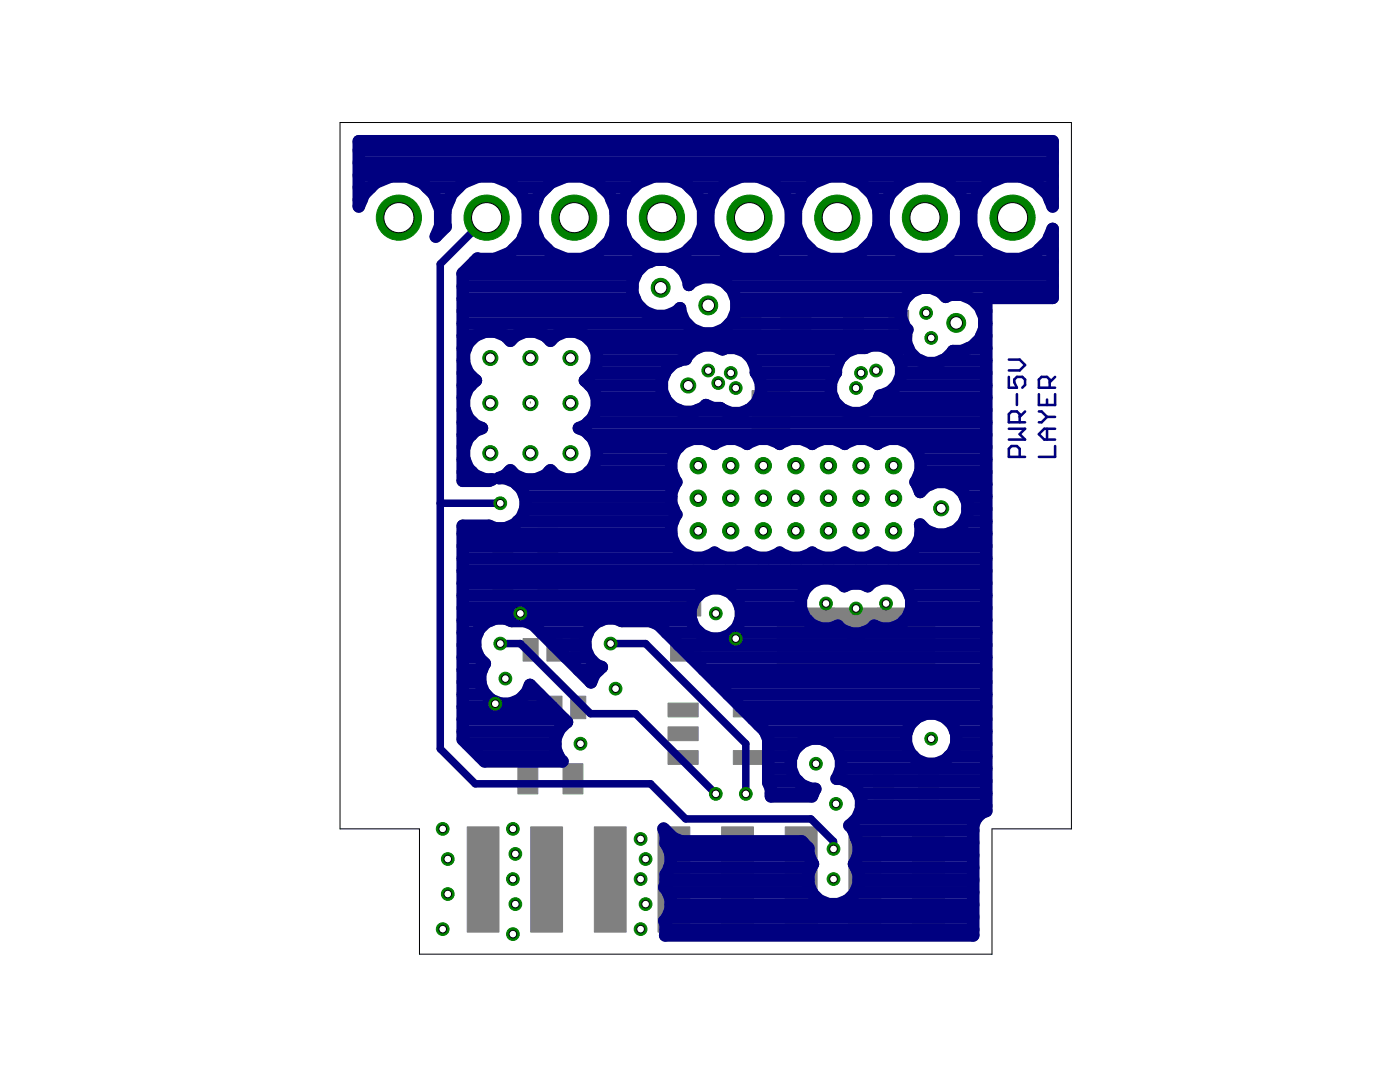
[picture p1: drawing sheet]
<svg xmlns="http://www.w3.org/2000/svg" width="279mm" height="216mm" viewBox="0 0 279 216" stroke-linecap="round" stroke-linejoin="round" font-family="sans-serif">
<g fill="#808080" stroke="#808080" stroke-width=".2">
<path d="M93.2 165h6.4v21h-6.4z"/>
<path d="M105.9 165h6.4v21h-6.4z"/>
<path d="M118.6 165h6.4v21h-6.4z"/>
<path d="M131.3 165h6.4v21h-6.4z"/>
<path d="M144 165h6.4v21h-6.4z"/>
<path d="M156.7 165h6.4v21h-6.4z"/>
<path d="M169.4 165h6.4v21h-6.4z"/>
<path d="M182.1 165h6.4v21h-6.4z"/>
<path d="M104.4 127.4h3v4.5h-3z"/>
<path d="M109.2 127.4h3v4.5h-3z"/>
<path d="M113.9 127.4h3v4.5h-3z"/>
<path d="M113.9 138.9h3v4.5h-3z"/>
<path d="M109.2 138.9h3v4.5h-3z"/>
<path d="M104.4 138.9h3v4.5h-3z"/>
<path d="M157.7 128.3h6.3v3.1h-6.3z"/>
<path d="M157.7 123.4h6.3v3.2h-6.3z"/>
<path d="M155.1 121.3h11.5v12.2h-11.5z"/>
<path d="M167.7 128.3h6.3v3.1h-6.3z"/>
<path d="M167.7 123.4h6.3v3.2h-6.3z"/>
<path d="M165.1 121.3h11.5v12.2h-11.5z"/>
<path d="M177.7 128.3h6.3v3.1h-6.3z"/>
<path d="M177.7 123.4h6.3v3.2h-6.3z"/>
<path d="M175.1 121.3h11.4v12.2h-11.4z"/>
<path d="M150.1 77.9h7.5v8h-7.5z"/>
<path d="M145.8 62.3h6v6h-6z"/>
<path d="M155.8 62.3h6v6h-6z"/>
<path d="M168.3 61.9h4v6h-4z"/>
<path d="M177.4 61.9h3.9v6h-3.9z"/>
<path d="M112.4 152.4h3.9v6h-3.9z"/>
<path d="M103.4 152.4h3.9v6h-3.9z"/>
<path d="M174.3 153.4h4v6h-4z"/>
<path d="M183.3 153.4h4v6h-4z"/>
<path d="M98.4 113.4h3.9v6h-3.9z"/>
<path d="M107.4 113.4h3.9v6h-3.9z"/>
<path d="M98.4 105.4h3.9v6h-3.9z"/>
<path d="M107.4 105.4h3.9v6h-3.9z"/>
<path d="M133.3 149.8h6v2.7h-6z"/>
<path d="M133.3 145h6v2.8h-6z"/>
<path d="M133.3 140.3h6v2.7h-6z"/>
<path d="M146.3 140.3h6.1v2.7h-6.1z"/>
<path d="M146.3 149.8h6.1v2.7h-6.1z"/>
<path d="M133.8 127.9h6v4h-6z"/>
<path d="M133.8 118.9h6v4h-6z"/>
</g>
<g fill="none" stroke="#000080" stroke-width=".51">
<path d="M201.3 75.2v2.2h1.6l-.5-1.1v-.6l.5-.5h1.1l.6 .5v1.1l-.6 .6M201.3 71.8h2.2l1.1 1-1.1 1.1h-2.2M202.9 78.7v2.1M207.3 78.7v2.1h3.3v-2.1M209 79.7v1.1M209.5 77.4v-1.7l-.5-.5h-1.1l-.6 .5v1.7h3.3M210.6 75.2l-1.1 1.1M201.3 85.6h3.3l-1.1 1 1.1 1.1h-3.3M203.5 91.2v-1.6l-.6-.6h-1l-.6 .6v1.6h3.3M203.5 84.3v-1.7l-.6-.5h-1l-.6 .5v1.7h3.3M204.6 82.1l-1.1 1.1M207.3 82.1h.6l1.1 1.1"/>
<path d="M209 83.2l-1.1 1.1h-.6M209 85.6v2.1M209 83.2h1.6M210.6 89v2.2h-3.3M210.6 85.6h-2.2l-1.1 1 1.1 1.1h2.2"/>
</g>
<path d="M97.1 43.4l-9.2 9.3v96.7l6.9 7h35l7 7h25l4.5 4.5v1.5M87.9 100.4h11.9M99.8 128.4h4l14.1 14h9l16 16M121.9 128.4h6.9l20 20v10" fill="none" stroke="#000080" stroke-width="1.5"/>
<g fill="none" stroke="#000080" stroke-width="2.5">
<path d="M71.6 39.9h.6M71.6 37.4h2.4M71.6 34.9h138.5M71.6 32.5h138.5M71.6 30h138.5M85.2 37.4h6.3M87.1 39.9h2.6M102.7 37.4h6.3M104.6 39.9h2.5M120.2 37.4h6.3M122 39.9h2.7M137.7 37.4h6.3"/>
<path d="M139.6 39.9h2.5M155.2 37.4h6.3M157 39.9h2.6M172.7 37.4h6.2M174.5 39.9h2.6M190.2 37.4h6.2M192 39.9h2.6M207.7 37.4h2.4M209.5 39.9h.6M87.9 44.8h1M87.9 42.3h1M92.4 59.6h34.3"/>
<path d="M92.4 57.1h33.8M92.4 54.7h34.5M94.7 52.2h35.1M102.5 49.7h6.7M104.4 47.3h2.9M105.3 44.8h1M105.3 42.3h1M120 49.7h6.7M121.9 47.3h2.9M122.9 44.8h.9M122.9 42.3h.9M128.7 52.7a5.7 5.7 0 0 1 8.8 4.2 5.7 5.7 0 0 1 9 1.5 5.7 5.7 0 0 1-4 8.1 5.6 5.6 0 0 1-6.8-5 5.7 5.7 0 0 1-8.4-.5 5.7 5.7 0 0 1 1.4-8.3z"/>
<path d="M133.9 52.2h76.2M136.8 54.7h73.3M137.5 49.7h6.7M139.4 47.3h2.9M140.3 44.8h1.1M140.3 42.3h1.1M145.5 57.1h64.6M146.9 59.6h33.7M154.9 49.7h6.8M156.9 47.3h2.8M157.8 44.8h1M157.8 42.3h1"/>
<path d="M172.4 49.7h6.8M174.4 47.3h2.8M175.3 44.8h1M175.3 42.3h1M180.6 59.6a5 5 0 0 1 8.1-.4 5.7 5.7 0 0 1 6.6 1.6 5.7 5.7 0 0 1 .3 6.8l-1.6 1.6-2 .9h-1.8a5 5 0 0 1-6.5 2 5 5 0 0 1-2.6-6.3 4.9 4.9 0 0 1-.5-6.2zM189.9 49.7h6.8M191.9 47.3h2.8M192.8 44.8h1M192.8 42.3h1M193.9 59.6h2.9M207.4 49.7h2.7M209.4 47.3h.7"/>
<path d="M92.4 79.4h.2M92.4 76.9h1.6M92.4 74.4h1M92.4 71.9h.2M92.4 69.5h.6M92.4 67h2.4M92.4 64.6h44.6M92.4 62.1h36.1M100.9 67h1.9M108.9 67h1.9M116.9 67h63.9M117.8 76.9h14.3"/>
<path d="M118.3 74.4h14.4M118.7 69.5h20.3M119.1 79.4h13.6M119.1 71.9h16.5M134.4 72.5l1.9-.8h.5a4.9 4.9 0 0 1 7.4-2 4.9 4.9 0 0 1 6.7 4.7 5.1 5.1 0 0 1-.5 6.6 5.1 5.1 0 0 1-6.6 .4h-1.5l-1.4-.6a5.3 5.3 0 0 1-7.8-.6 5.3 5.3 0 0 1 1.3-7.7zM135.1 62.1h.6M143.7 69.5h1M144.2 69.7h.1M145.7 64.6h34.6M147 62.1h32.8M147 69.5h23.6M150.2 71.9h17.2"/>
<path d="M150.9 74.4h15.9M151.5 79.4h14.7M151.9 76.9h13.9M167.6 71.6l1.4-1.4 1.8-.8h1.8a5.1 5.1 0 0 1 7.1 3 5.1 5.1 0 0 1-4.1 6.6 5.1 5.1 0 0 1-7.1 3 5.1 5.1 0 0 1-1.7-7.6v-1zM175.5 79.4h21.3M177.2 69.5h4.1M179 76.9h17.8M179.5 71.9h4.1M179.9 74.4h16.9M188 71.9h8.8M193.3 69.5h3.5M195.9 67h.9"/>
<path d="M195.9 62.1h.9M196.4 64.6h.4M92.4 94.2h1.7M92.4 91.7h.3M92.4 89.2h.3M92.4 86.8h1.7M92.4 84.3h1.9M92.4 81.8h.4M101.6 94.2h.6M103.2 96.6h31.5M104.7 99.1h29.3M109.6 94.2h.6"/>
<path d="M117.4 84.3h79.4M117.5 94.2h16.5M117.6 86.8h79.2M119 81.8h16.4M119 91.7h15M119 89.2h16.4M139.3 81.8h5M149.4 81.8h18.9M173.3 81.8h23.5M182.2 89.2h14.6M183 96.6h2.7M183.6 94.2h13.2"/>
<path d="M183.7 91.7h13.1M190 96.6h6.8M192.6 99.1h4.2M92.4 118.8h46.9M92.4 116.4h69.4M92.4 113.9h104.4M92.4 111.4h104.4M92.4 109h42.4M92.4 106.5h41.6M103.3 104h31M104.8 101.6h29.6M134.8 109a5.4 5.4 0 0 0 7.8 1.3 5.2 5.2 0 0 0 6.5 0 5.2 5.2 0 0 0 6.5 0 5.2 5.2 0 0 0 6.5 0 5.2 5.2 0 0 0 6.5 0 5.2 5.2 0 0 0 6.5 0 5.3 5.3 0 0 0 7.8-1.3"/>
<path d="M134.8 109a5.3 5.3 0 0 1 .2-6.3 5.3 5.3 0 0 1 0-6.5 5.4 5.4 0 0 1 .5-7.2 5.4 5.4 0 0 1 7.1-.4 5.3 5.3 0 0 1 6.5 0 5.3 5.3 0 0 1 6.5 0 5.3 5.3 0 0 1 6.5 0 5.3 5.3 0 0 1 6.5 0 5.3 5.3 0 0 1 6.5 0 5.4 5.4 0 0 1 7.1 .4 5.4 5.4 0 0 1 .5 7.2l.9 2a5.3 5.3 0 0 1 7.9-.7 5.3 5.3 0 0 1 0 7.8 5.3 5.3 0 0 1-7.9-.6l.1 2.3-.8 2M146.4 118.8h13.7M162 116.2a4.9 4.9 0 0 1 6.5 .8l1.3-.6h2l1.4 .6a5.1 5.1 0 0 1 6.8-.6 5.1 5.1 0 0 1 1.1 6.8 5.1 5.1 0 0 1-6.6 1.7 4.8 4.8 0 0 1-7.3 0 5.1 5.1 0 0 1-6.8-1.9 5.1 5.1 0 0 1 1.6-6.8zM167.9 116.4h5.9M179.9 116.4h16.9M181.6 118.8h15.2M182.9 109h13.9M183.7 106.5h2.7M189.3 106.5h7.5M192.4 104h4.4M193.1 101.6h3.7M92.4 138.6h4.5"/>
<path d="M92.4 136.1h3.4M92.4 133.6h3.8M92.4 131.2h3.2M92.4 128.7h2.4M92.4 126.2h2.9M92.4 123.8h5.5M92.4 121.3h45.5M101.8 123.8h18.1M104.8 138.6h2.9M108 126.2h9.3M110.5 128.7h6.3M113 131.2h4.6"/>
<path d="M115.4 133.6h4.1M117.9 136.1h.1M123.8 123.8h14.2M133 126.2h6.6M135.5 128.7h61.3M138 131.2h58.8M140.4 133.6h56.4M142.9 136.1h53.9M145.4 138.6h51.4M146.1 126.2h23.3M147.7 123.8h13.4M147.8 121.3h12"/>
<path d="M172.3 126.2h24.5M180.6 123.8h16.2M181.9 121.3h14.9M92.4 146h19M92.4 143.5h20.2M92.4 141h17.7M93.3 148.4h17.5M95.7 150.9h15.8M147.8 141h49M150.3 143.5h32.3M152.7 146h28.3M153.3 155.9h5.9"/>
<path d="M153.3 153.4h4.5M153.3 150.9h4.7M153.3 148.4h6.4M153.9 158.3h8.4M157.8 153.4a4.9 4.9 0 0 0 4.9 4l-.7 1.5h-8.1v-1.5l-.6-1.3v-8.6l-.6-1.6-21.3-21.3-1.6-.7h-5.7a5 5 0 0 0-6.9 2.5 5 5 0 0 0 2.9 6.7l-1.5 1.5-.7 1.5-11.5-11.5-1.6-.7h-2.7a5 5 0 0 0-6.6 1.8 5 5 0 0 0 1.3 6.7 5.1 5.1 0 0 0 1.9 7.6 5.1 5.1 0 0 0 7.1-3.3l7.4 7.4a5 5 0 0 0-1 7.8h-15.5l-4.3-4.3v-42.7h5.2a5.1 5.1 0 0 0 7.3-3.4 5.1 5.1 0 0 0-5.3-6.1l1.2-.5 1.1-1a5.1 5.1 0 0 0 8 0 5.3 5.3 0 0 0 8.4-.5 5.3 5.3 0 0 0-2.8-8 5.3 5.3 0 0 0 3.7-4.3 5.3 5.3 0 0 0-2.5-5.2 5.3 5.3 0 0 0 1.2-7.9 5.3 5.3 0 0 0-8 0 5.1 5.1 0 0 0-8 0 5.3 5.3 0 0 0-8.1-.1 5.3 5.3 0 0 0 1.2 8 5.3 5.3 0 0 0-2.5 5.2 5.3 5.3 0 0 0 3.7 4.3 5.3 5.3 0 0 0-3.6 6.1 5.3 5.3 0 0 0 5.6 4.2l-.6 .2h-5.2v-41.4l2.9-2.9 3.4 .1 3.1-1.3 2.3-2.3 1.2-3v-3.3l-1.2-3-2.3-2.4-3.1-1.2h-3.2l-3.1 1.2-2.3 2.4-1.2 3v3.5l-1.9 1.9 .9-2.1v-3.3l-1.3-3-2.3-2.4-3-1.2h-3.3l-3.1 1.2-2.3 2.4-1 2.4v-13h138.5v13l-1-2.4-2.3-2.4-3.1-1.2h-3.3l-3 1.2-2.3 2.4-1.3 3v3.3l1.3 3 2.3 2.3 3 1.3h3.3l3.1-1.3 2.3-2.3 1-2.4v13.7h-13.3v102.4l-.9 .4-1.1 1.1-.6 1.4v21.9h-61.4l.1-2.2-.3-.7a4.8 4.8 0 0 0 0-6.6l.3-.7v-1.9a4.9 4.9 0 0 0 0-6.2v-1.9l-.5-1 1.9 1.8 1.7 .7h24l1.3 1.3v1.2l.9 2a5.1 5.1 0 0 0 .7 6.8 5.1 5.1 0 0 0 6.9 0 5.1 5.1 0 0 0 .6-6.8 4.9 4.9 0 0 0 .4-5.4l-.6-1.6-.7-.7 1.6-1.5M157.8 153.4a5.1 5.1 0 0 1 5-6.1 5.1 5.1 0 0 1 5.1 6.1M166 148.4h14.8M167.7 150.9h14.5M167.9 153.4l-.9 2a5 5 0 0 1 4.1 7.8M167.9 153.4h28.9M169 155.9h27.8M171.4 158.3h25.4"/>
<path d="M189 143.5h7.8M189.4 150.9h7.4M190.7 146h6.1M190.8 148.4h6M132.6 165.7h.2M132.9 175.6h28.4M132.9 168.2h27.4M133.3 178.1h28.7M133.6 173.1h28.2M133.9 170.6h27.5M170.3 165.7h23.9M170.7 178.1h23.5"/>
<path d="M170.8 173.1h23.4M171.1 163.3h23.7M171.3 170.6h22.9M171.3 168.2h22.9M171.4 175.6h22.8M171.9 160.8h24.9M132.9 185.5h61.3M133.2 183h61M133.9 180.5h60.3"/>
<circle cx="114.6" cy="43.4" r="8.4"/>
<circle cx="132.1" cy="43.4" r="8.4"/>
<circle cx="149.6" cy="43.4" r="8.4"/>
<circle cx="167.1" cy="43.4" r="8.4"/>
<circle cx="184.6" cy="43.4" r="8.4"/>
<circle cx="142.8" cy="122.4" r="5.1"/>
<circle cx="185.8" cy="147.4" r="5.1"/>
</g>
<circle cx="158.8" cy="99.4" r="1.63" fill="#008000" stroke="#008000" stroke-width=".2"/>
<circle cx="158.8" cy="99.4" r=".87" fill="#fff" stroke="#000" stroke-width=".2"/>
<circle cx="152.3" cy="99.4" r="1.63" fill="#008000" stroke="#008000" stroke-width=".2"/>
<circle cx="152.3" cy="99.4" r=".87" fill="#fff" stroke="#000" stroke-width=".2"/>
<circle cx="145.8" cy="99.4" r="1.63" fill="#008000" stroke="#008000" stroke-width=".2"/>
<circle cx="145.8" cy="99.4" r=".87" fill="#fff" stroke="#000" stroke-width=".2"/>
<circle cx="139.3" cy="99.4" r="1.63" fill="#008000" stroke="#008000" stroke-width=".2"/>
<circle cx="139.3" cy="99.4" r=".87" fill="#fff" stroke="#000" stroke-width=".2"/>
<circle cx="139.3" cy="92.9" r="1.63" fill="#008000" stroke="#008000" stroke-width=".2"/>
<circle cx="139.3" cy="92.9" r=".87" fill="#fff" stroke="#000" stroke-width=".2"/>
<circle cx="145.8" cy="92.9" r="1.63" fill="#008000" stroke="#008000" stroke-width=".2"/>
<circle cx="145.8" cy="92.9" r=".87" fill="#fff" stroke="#000" stroke-width=".2"/>
<circle cx="152.3" cy="92.9" r="1.63" fill="#008000" stroke="#008000" stroke-width=".2"/>
<circle cx="152.3" cy="92.9" r=".87" fill="#fff" stroke="#000" stroke-width=".2"/>
<circle cx="158.8" cy="92.9" r="1.63" fill="#008000" stroke="#008000" stroke-width=".2"/>
<circle cx="158.8" cy="92.9" r=".87" fill="#fff" stroke="#000" stroke-width=".2"/>
<circle cx="165.3" cy="92.9" r="1.63" fill="#008000" stroke="#008000" stroke-width=".2"/>
<circle cx="165.3" cy="92.9" r=".87" fill="#fff" stroke="#000" stroke-width=".2"/>
<circle cx="171.8" cy="92.9" r="1.63" fill="#008000" stroke="#008000" stroke-width=".2"/>
<circle cx="171.8" cy="92.9" r=".87" fill="#fff" stroke="#000" stroke-width=".2"/>
<circle cx="178.3" cy="92.9" r="1.63" fill="#008000" stroke="#008000" stroke-width=".2"/>
<circle cx="178.3" cy="92.9" r=".87" fill="#fff" stroke="#000" stroke-width=".2"/>
<circle cx="178.3" cy="99.4" r="1.63" fill="#008000" stroke="#008000" stroke-width=".2"/>
<circle cx="178.3" cy="99.4" r=".87" fill="#fff" stroke="#000" stroke-width=".2"/>
<circle cx="178.3" cy="105.9" r="1.63" fill="#008000" stroke="#008000" stroke-width=".2"/>
<circle cx="178.3" cy="105.9" r=".87" fill="#fff" stroke="#000" stroke-width=".2"/>
<circle cx="171.8" cy="105.9" r="1.63" fill="#008000" stroke="#008000" stroke-width=".2"/>
<circle cx="171.8" cy="105.9" r=".87" fill="#fff" stroke="#000" stroke-width=".2"/>
<circle cx="171.8" cy="99.4" r="1.63" fill="#008000" stroke="#008000" stroke-width=".2"/>
<circle cx="171.8" cy="99.4" r=".87" fill="#fff" stroke="#000" stroke-width=".2"/>
<circle cx="165.3" cy="99.4" r="1.63" fill="#008000" stroke="#008000" stroke-width=".2"/>
<circle cx="165.3" cy="99.4" r=".87" fill="#fff" stroke="#000" stroke-width=".2"/>
<circle cx="165.3" cy="105.9" r="1.63" fill="#008000" stroke="#008000" stroke-width=".2"/>
<circle cx="165.3" cy="105.9" r=".87" fill="#fff" stroke="#000" stroke-width=".2"/>
<circle cx="158.8" cy="105.9" r="1.63" fill="#008000" stroke="#008000" stroke-width=".2"/>
<circle cx="158.8" cy="105.9" r=".87" fill="#fff" stroke="#000" stroke-width=".2"/>
<circle cx="152.3" cy="105.9" r="1.63" fill="#008000" stroke="#008000" stroke-width=".2"/>
<circle cx="152.3" cy="105.9" r=".87" fill="#fff" stroke="#000" stroke-width=".2"/>
<circle cx="145.8" cy="105.9" r="1.63" fill="#008000" stroke="#008000" stroke-width=".2"/>
<circle cx="145.8" cy="105.9" r=".87" fill="#fff" stroke="#000" stroke-width=".2"/>
<circle cx="139.3" cy="105.9" r="1.63" fill="#008000" stroke="#008000" stroke-width=".2"/>
<circle cx="139.3" cy="105.9" r=".87" fill="#fff" stroke="#000" stroke-width=".2"/>
<circle cx="202.1" cy="43.4" r="4.5" fill="#008000" stroke="#008000" stroke-width=".2"/>
<circle cx="202.1" cy="43.4" r="3" fill="#fff" stroke="#000" stroke-width=".2"/>
<circle cx="184.6" cy="43.4" r="4.5" fill="#008000" stroke="#008000" stroke-width=".2"/>
<circle cx="184.6" cy="43.4" r="3" fill="#fff" stroke="#000" stroke-width=".2"/>
<circle cx="167.1" cy="43.4" r="4.5" fill="#008000" stroke="#008000" stroke-width=".2"/>
<circle cx="167.1" cy="43.4" r="3" fill="#fff" stroke="#000" stroke-width=".2"/>
<circle cx="149.6" cy="43.4" r="4.5" fill="#008000" stroke="#008000" stroke-width=".2"/>
<circle cx="149.6" cy="43.4" r="3" fill="#fff" stroke="#000" stroke-width=".2"/>
<circle cx="132.1" cy="43.4" r="4.5" fill="#008000" stroke="#008000" stroke-width=".2"/>
<circle cx="132.1" cy="43.4" r="3" fill="#fff" stroke="#000" stroke-width=".2"/>
<circle cx="114.6" cy="43.4" r="4.5" fill="#008000" stroke="#008000" stroke-width=".2"/>
<circle cx="114.6" cy="43.4" r="3" fill="#fff" stroke="#000" stroke-width=".2"/>
<circle cx="97.1" cy="43.4" r="4.5" fill="#008000" stroke="#008000" stroke-width=".2"/>
<circle cx="97.1" cy="43.4" r="3" fill="#fff" stroke="#000" stroke-width=".2"/>
<circle cx="79.6" cy="43.4" r="4.5" fill="#008000" stroke="#008000" stroke-width=".2"/>
<circle cx="79.6" cy="43.4" r="3" fill="#fff" stroke="#000" stroke-width=".2"/>
<circle cx="146.8" cy="77.4" r="1.27" fill="#008000" stroke="#008000" stroke-width=".2"/>
<circle cx="146.8" cy="77.4" r=".76" fill="#fff" stroke="#000" stroke-width=".2"/>
<circle cx="171.8" cy="74.4" r="1.27" fill="#008000" stroke="#008000" stroke-width=".2"/>
<circle cx="171.8" cy="74.4" r=".76" fill="#fff" stroke="#000" stroke-width=".2"/>
<circle cx="190.8" cy="64.4" r="1.88" fill="#008000" stroke="#008000" stroke-width=".2"/>
<circle cx="190.8" cy="64.4" r="1.25" fill="#fff" stroke="#000" stroke-width=".2"/>
<circle cx="131.8" cy="57.4" r="1.88" fill="#008000" stroke="#008000" stroke-width=".2"/>
<circle cx="131.8" cy="57.4" r="1.25" fill="#fff" stroke="#000" stroke-width=".2"/>
<circle cx="187.8" cy="101.4" r="1.5" fill="#008000" stroke="#008000" stroke-width=".2"/>
<circle cx="187.8" cy="101.4" r=".99" fill="#fff" stroke="#000" stroke-width=".2"/>
<circle cx="127.8" cy="167.4" r="1.27" fill="#008000" stroke="#008000" stroke-width=".2"/>
<circle cx="127.8" cy="167.4" r=".76" fill="#fff" stroke="#000" stroke-width=".2"/>
<circle cx="127.8" cy="175.4" r="1.27" fill="#008000" stroke="#008000" stroke-width=".2"/>
<circle cx="127.8" cy="175.4" r=".76" fill="#fff" stroke="#000" stroke-width=".2"/>
<circle cx="128.8" cy="180.4" r="1.27" fill="#008000" stroke="#008000" stroke-width=".2"/>
<circle cx="128.8" cy="180.4" r=".76" fill="#fff" stroke="#000" stroke-width=".2"/>
<circle cx="127.8" cy="185.4" r="1.27" fill="#008000" stroke="#008000" stroke-width=".2"/>
<circle cx="127.8" cy="185.4" r=".76" fill="#fff" stroke="#000" stroke-width=".2"/>
<circle cx="128.8" cy="171.4" r="1.27" fill="#008000" stroke="#008000" stroke-width=".2"/>
<circle cx="128.8" cy="171.4" r=".76" fill="#fff" stroke="#000" stroke-width=".2"/>
<circle cx="145.8" cy="74.4" r="1.27" fill="#008000" stroke="#008000" stroke-width=".2"/>
<circle cx="145.8" cy="74.4" r=".76" fill="#fff" stroke="#000" stroke-width=".2"/>
<circle cx="143.3" cy="76.4" r="1.27" fill="#008000" stroke="#008000" stroke-width=".2"/>
<circle cx="143.3" cy="76.4" r=".76" fill="#fff" stroke="#000" stroke-width=".2"/>
<circle cx="174.8" cy="73.9" r="1.27" fill="#008000" stroke="#008000" stroke-width=".2"/>
<circle cx="174.8" cy="73.9" r=".76" fill="#fff" stroke="#000" stroke-width=".2"/>
<circle cx="170.8" cy="77.4" r="1.27" fill="#008000" stroke="#008000" stroke-width=".2"/>
<circle cx="170.8" cy="77.4" r=".76" fill="#fff" stroke="#000" stroke-width=".2"/>
<circle cx="141.4" cy="73.9" r="1.27" fill="#008000" stroke="#008000" stroke-width=".2"/>
<circle cx="141.4" cy="73.9" r=".76" fill="#fff" stroke="#000" stroke-width=".2"/>
<circle cx="141.4" cy="60.9" r="1.88" fill="#008000" stroke="#008000" stroke-width=".2"/>
<circle cx="141.4" cy="60.9" r="1.25" fill="#fff" stroke="#000" stroke-width=".2"/>
<circle cx="102.4" cy="165.4" r="1.27" fill="#008000" stroke="#008000" stroke-width=".2"/>
<circle cx="102.4" cy="165.4" r=".76" fill="#fff" stroke="#000" stroke-width=".2"/>
<circle cx="89.4" cy="171.4" r="1.27" fill="#008000" stroke="#008000" stroke-width=".2"/>
<circle cx="89.4" cy="171.4" r=".76" fill="#fff" stroke="#000" stroke-width=".2"/>
<circle cx="102.4" cy="175.4" r="1.27" fill="#008000" stroke="#008000" stroke-width=".2"/>
<circle cx="102.4" cy="175.4" r=".76" fill="#fff" stroke="#000" stroke-width=".2"/>
<circle cx="102.8" cy="180.4" r="1.27" fill="#008000" stroke="#008000" stroke-width=".2"/>
<circle cx="102.8" cy="180.4" r=".76" fill="#fff" stroke="#000" stroke-width=".2"/>
<circle cx="102.4" cy="186.4" r="1.27" fill="#008000" stroke="#008000" stroke-width=".2"/>
<circle cx="102.4" cy="186.4" r=".76" fill="#fff" stroke="#000" stroke-width=".2"/>
<circle cx="185.8" cy="67.4" r="1.27" fill="#008000" stroke="#008000" stroke-width=".2"/>
<circle cx="185.8" cy="67.4" r=".76" fill="#fff" stroke="#000" stroke-width=".2"/>
<circle cx="102.8" cy="170.4" r="1.27" fill="#008000" stroke="#008000" stroke-width=".2"/>
<circle cx="102.8" cy="170.4" r=".76" fill="#fff" stroke="#000" stroke-width=".2"/>
<circle cx="88.3" cy="185.4" r="1.27" fill="#008000" stroke="#008000" stroke-width=".2"/>
<circle cx="88.3" cy="185.4" r=".76" fill="#fff" stroke="#000" stroke-width=".2"/>
<circle cx="89.4" cy="178.4" r="1.27" fill="#008000" stroke="#008000" stroke-width=".2"/>
<circle cx="89.4" cy="178.4" r=".76" fill="#fff" stroke="#000" stroke-width=".2"/>
<circle cx="88.3" cy="165.4" r="1.27" fill="#008000" stroke="#008000" stroke-width=".2"/>
<circle cx="88.3" cy="165.4" r=".76" fill="#fff" stroke="#000" stroke-width=".2"/>
<circle cx="148.8" cy="158.4" r="1.27" fill="#008000" stroke="#008000" stroke-width=".2"/>
<circle cx="148.8" cy="158.4" r=".76" fill="#fff" stroke="#000" stroke-width=".2"/>
<circle cx="121.9" cy="128.4" r="1.27" fill="#008000" stroke="#008000" stroke-width=".2"/>
<circle cx="121.9" cy="128.4" r=".76" fill="#fff" stroke="#000" stroke-width=".2"/>
<circle cx="166.3" cy="169.4" r="1.27" fill="#008000" stroke="#008000" stroke-width=".2"/>
<circle cx="166.3" cy="169.4" r=".76" fill="#fff" stroke="#000" stroke-width=".2"/>
<circle cx="99.8" cy="100.4" r="1.27" fill="#008000" stroke="#008000" stroke-width=".2"/>
<circle cx="99.8" cy="100.4" r=".76" fill="#fff" stroke="#000" stroke-width=".2"/>
<circle cx="142.9" cy="158.4" r="1.27" fill="#008000" stroke="#008000" stroke-width=".2"/>
<circle cx="142.9" cy="158.4" r=".76" fill="#fff" stroke="#000" stroke-width=".2"/>
<circle cx="99.8" cy="128.4" r="1.27" fill="#008000" stroke="#008000" stroke-width=".2"/>
<circle cx="99.8" cy="128.4" r=".76" fill="#fff" stroke="#000" stroke-width=".2"/>
<circle cx="122.9" cy="137.4" r="1.27" fill="#008000" stroke="#008000" stroke-width=".2"/>
<circle cx="122.9" cy="137.4" r=".76" fill="#fff" stroke="#000" stroke-width=".2"/>
<circle cx="185.8" cy="147.4" r="1.27" fill="#008000" stroke="#008000" stroke-width=".2"/>
<circle cx="185.8" cy="147.4" r=".76" fill="#fff" stroke="#000" stroke-width=".2"/>
<circle cx="162.8" cy="152.4" r="1.27" fill="#008000" stroke="#008000" stroke-width=".2"/>
<circle cx="162.8" cy="152.4" r=".76" fill="#fff" stroke="#000" stroke-width=".2"/>
<circle cx="100.9" cy="135.4" r="1.27" fill="#008000" stroke="#008000" stroke-width=".2"/>
<circle cx="100.9" cy="135.4" r=".76" fill="#fff" stroke="#000" stroke-width=".2"/>
<circle cx="166.3" cy="175.4" r="1.27" fill="#008000" stroke="#008000" stroke-width=".2"/>
<circle cx="166.3" cy="175.4" r=".76" fill="#fff" stroke="#000" stroke-width=".2"/>
<circle cx="97.9" cy="71.4" r="1.5" fill="#008000" stroke="#008000" stroke-width=".2"/>
<circle cx="97.9" cy="71.4" r=".99" fill="#fff" stroke="#000" stroke-width=".2"/>
<circle cx="113.9" cy="71.4" r="1.5" fill="#008000" stroke="#008000" stroke-width=".2"/>
<circle cx="113.9" cy="71.4" r=".99" fill="#fff" stroke="#000" stroke-width=".2"/>
<circle cx="113.9" cy="90.4" r="1.5" fill="#008000" stroke="#008000" stroke-width=".2"/>
<circle cx="113.9" cy="90.4" r=".99" fill="#fff" stroke="#000" stroke-width=".2"/>
<circle cx="97.9" cy="90.4" r="1.5" fill="#008000" stroke="#008000" stroke-width=".2"/>
<circle cx="97.9" cy="90.4" r=".99" fill="#fff" stroke="#000" stroke-width=".2"/>
<circle cx="105.9" cy="80.4" r="1.5" fill="#008000" stroke="#008000" stroke-width=".2"/>
<circle cx="105.9" cy="80.4" r=".99" fill="#fff" stroke="#000" stroke-width=".2"/>
<circle cx="97.9" cy="80.4" r="1.5" fill="#008000" stroke="#008000" stroke-width=".2"/>
<circle cx="97.9" cy="80.4" r=".99" fill="#fff" stroke="#000" stroke-width=".2"/>
<circle cx="113.9" cy="80.4" r="1.5" fill="#008000" stroke="#008000" stroke-width=".2"/>
<circle cx="113.9" cy="80.4" r=".99" fill="#fff" stroke="#000" stroke-width=".2"/>
<circle cx="105.9" cy="90.4" r="1.5" fill="#008000" stroke="#008000" stroke-width=".2"/>
<circle cx="105.9" cy="90.4" r=".99" fill="#fff" stroke="#000" stroke-width=".2"/>
<circle cx="105.9" cy="71.4" r="1.5" fill="#008000" stroke="#008000" stroke-width=".2"/>
<circle cx="105.9" cy="71.4" r=".99" fill="#fff" stroke="#000" stroke-width=".2"/>
<circle cx="164.8" cy="120.4" r="1.27" fill="#008000" stroke="#008000" stroke-width=".2"/>
<circle cx="164.8" cy="120.4" r=".76" fill="#fff" stroke="#000" stroke-width=".2"/>
<circle cx="170.8" cy="121.4" r="1.27" fill="#008000" stroke="#008000" stroke-width=".2"/>
<circle cx="170.8" cy="121.4" r=".76" fill="#fff" stroke="#000" stroke-width=".2"/>
<circle cx="176.8" cy="120.4" r="1.27" fill="#008000" stroke="#008000" stroke-width=".2"/>
<circle cx="176.8" cy="120.4" r=".76" fill="#fff" stroke="#000" stroke-width=".2"/>
<circle cx="137.4" cy="76.9" r="1.5" fill="#008000" stroke="#008000" stroke-width=".2"/>
<circle cx="137.4" cy="76.9" r=".99" fill="#fff" stroke="#000" stroke-width=".2"/>
<circle cx="115.8" cy="148.4" r="1.27" fill="#008000" stroke="#008000" stroke-width=".2"/>
<circle cx="115.8" cy="148.4" r=".76" fill="#fff" stroke="#000" stroke-width=".2"/>
<circle cx="166.8" cy="160.4" r="1.27" fill="#008000" stroke="#008000" stroke-width=".2"/>
<circle cx="166.8" cy="160.4" r=".76" fill="#fff" stroke="#000" stroke-width=".2"/>
<circle cx="98.8" cy="140.4" r="1.27" fill="#008000" stroke="#008000" stroke-width=".2"/>
<circle cx="98.8" cy="140.4" r=".76" fill="#fff" stroke="#000" stroke-width=".2"/>
<circle cx="103.8" cy="122.4" r="1.27" fill="#008000" stroke="#008000" stroke-width=".2"/>
<circle cx="103.8" cy="122.4" r=".76" fill="#fff" stroke="#000" stroke-width=".2"/>
<circle cx="146.8" cy="127.4" r="1.27" fill="#008000" stroke="#008000" stroke-width=".2"/>
<circle cx="146.8" cy="127.4" r=".76" fill="#fff" stroke="#000" stroke-width=".2"/>
<circle cx="142.9" cy="122.4" r="1.27" fill="#008000" stroke="#008000" stroke-width=".2"/>
<circle cx="142.9" cy="122.4" r=".76" fill="#fff" stroke="#000" stroke-width=".2"/>
<circle cx="184.8" cy="62.4" r="1.27" fill="#008000" stroke="#008000" stroke-width=".2"/>
<circle cx="184.8" cy="62.4" r=".76" fill="#fff" stroke="#000" stroke-width=".2"/>
<path d="M105.9 80.2v.2" fill="none" stroke="#808000" stroke-width=".2"/>
<path d="M67.9 24.4h145.9v141h-15.8v25h-114.3v-25h-15.8z" fill="none" stroke="#000" stroke-width=".2"/>
</svg>
